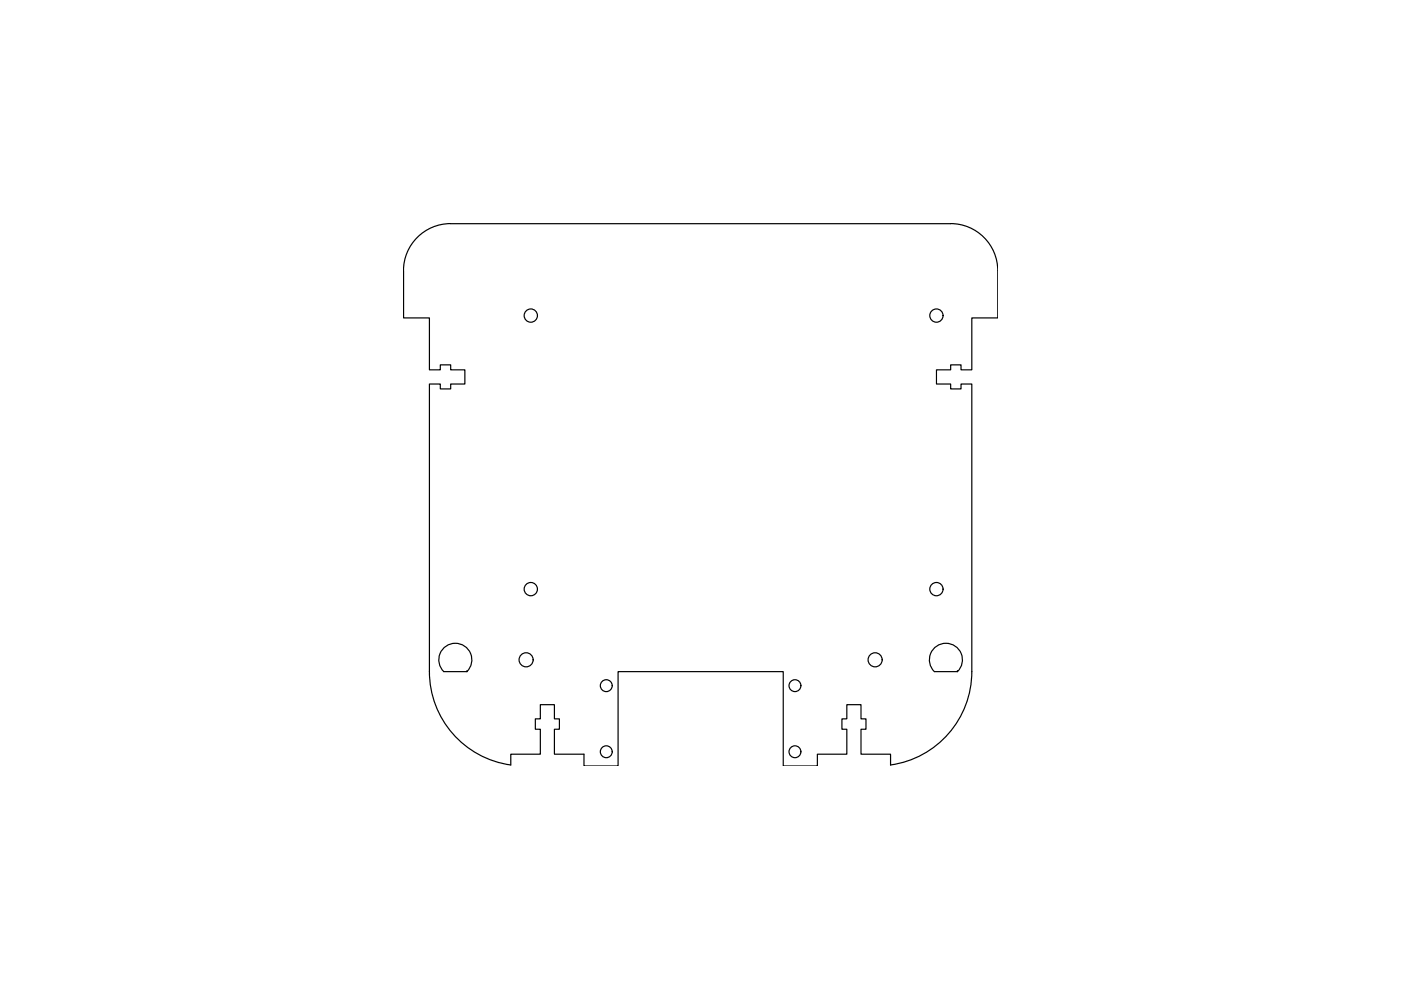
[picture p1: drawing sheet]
<svg xmlns="http://www.w3.org/2000/svg" width="297mm" height="210mm" viewBox="0 0 297 210" stroke-linecap="round" stroke-linejoin="round" font-family="sans-serif">
<!-- layer: 0 -->
<g fill="none" stroke="#000" stroke-width=".25">
<path d="M95.5 47.4a10 10 0 0 0-10 10l.1 10h5.4v11h2.4v-1h2.2v1h3v3h-3v1.1h-2.2v-1.1h-2.4v61M95.6 47.4h106M201.5 47.4a10 10 0 0 1 10 10v10h-5.5v11h-2.2v-1h-2.2v1h-3v3h3v1.1h2.2v-1.1h2.2v61M91 142.4a20 20 0 0 0 17.3 19.8v-2.3h6.3v-5.3h-1.1v-2.2h1.1v-3h2.9v3h1.1v2.2h-1.1v5.3h6.3v2.5h7.2v-20h35.1v20h7.2v-2.5h6.2v-5.3h-1v-2.2h1v-3h3v3h1.1v2.2h-1.1v5.3h6.3v2.3a20 20 0 0 0 17.2-19.8M94.1 142.4a3.5 3.5 0 0 1 0-5 3.5 3.5 0 0 1 4.9 0 3.5 3.5 0 0 1 0 5M94.1 142.4h4.9M99 142.4h.1M198.1 142.4a3.5 3.5 0 0 1 0-5 3.5 3.5 0 0 1 4.9 0 3.5 3.5 0 0 1 0 5M198.1 142.4h4.9M203 142.4h.1"/>
<circle cx="112.5" cy="66.9" r="1.41"/>
<circle cx="198.5" cy="66.9" r="1.41"/>
<circle cx="111.5" cy="139.9" r="1.49"/>
<circle cx="112.5" cy="124.9" r="1.41"/>
<circle cx="185.5" cy="139.9" r="1.49"/>
<circle cx="198.5" cy="124.9" r="1.41"/>
<circle cx="128.5" cy="145.4" r="1.26"/>
<circle cx="128.5" cy="159.4" r="1.26"/>
<circle cx="168.5" cy="145.4" r="1.26"/>
<circle cx="168.5" cy="159.4" r="1.26"/>
</g>
</svg>
